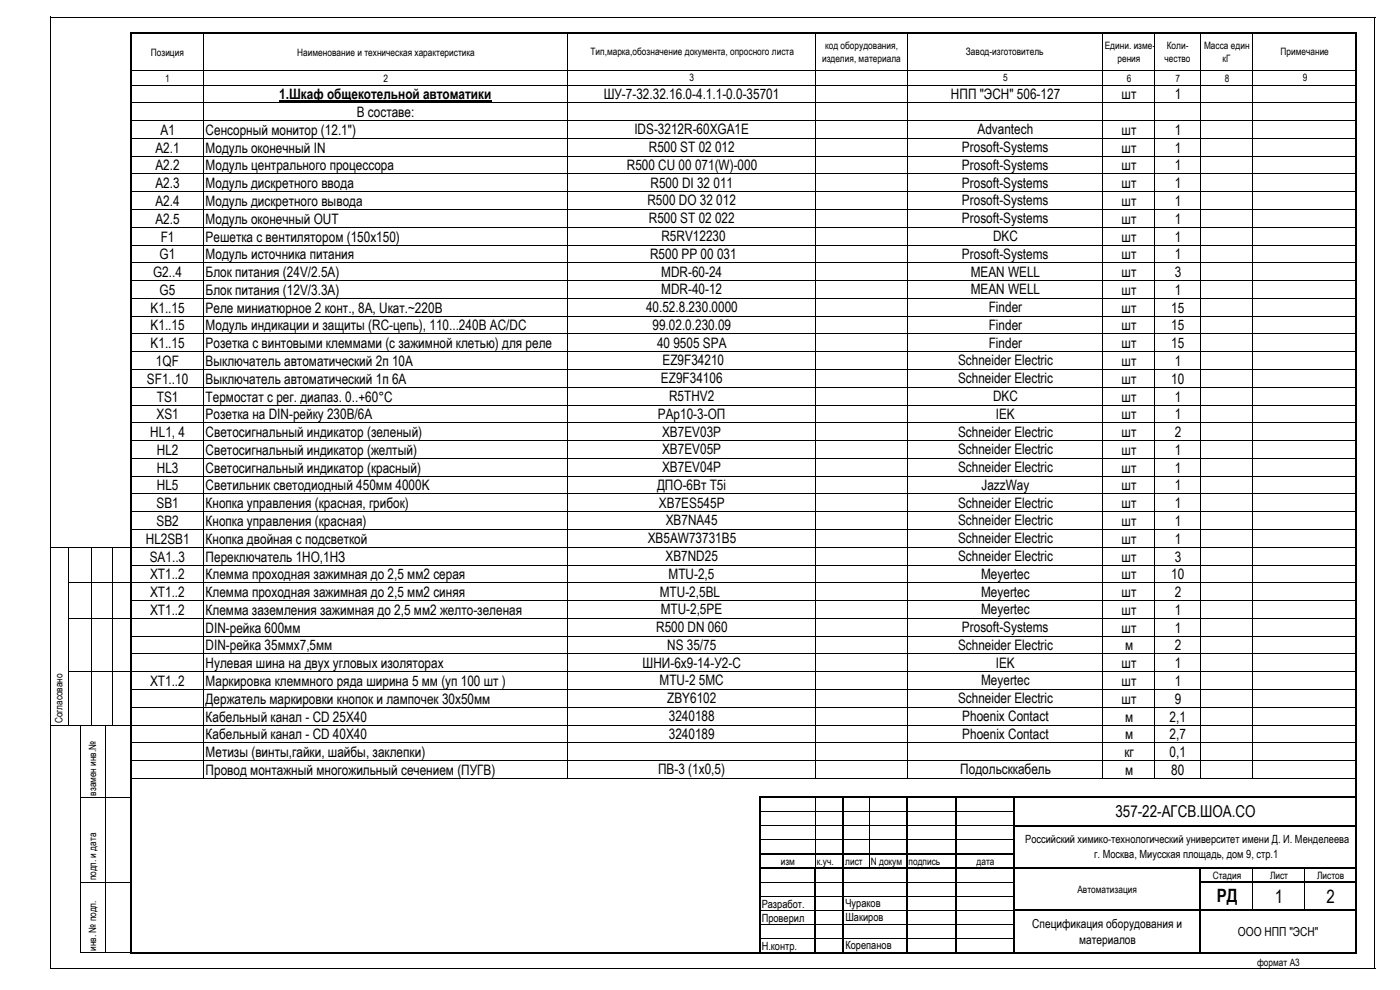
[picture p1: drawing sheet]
<svg xmlns="http://www.w3.org/2000/svg" width="420mm" height="297mm" viewBox="0 0 420 297" stroke-linecap="round" stroke-linejoin="round" font-family="sans-serif">
<defs><g id="words">
<g font-size="5.5">
<text x="365.2" y="270.8">РД</text>
<text x="382.6" y="270.8">1</text>
<text x="398.1" y="270.8">2</text>
</g>
<text font-size="4.9" x="334.8" y="245.3">357-22-АГСВ.ШОА.СО</text>
<g font-size="4.3">
<text x="83.8" y="29.7">1.Шкаф общекотельной автоматики</text>
<text x="181.2" y="29.7">ШУ-7-32.32.16.0-4.1.1-0.0-35701</text>
<text x="285.4" y="29.6">НПП &quot;ЭСН&quot; 506-127</text>
<text x="336.6" y="29.8">шт</text>
<text x="352.5" y="29.8">1</text>
<text x="107.1" y="35.1">В составе:</text>
<text x="48.2" y="40.5">А1</text>
<text x="61.7" y="40.5">Сенсорный монитор (12.1&quot;)</text>
<text x="190.4" y="40.3">IDS-3212R-60XGA1E</text>
<text x="293.4" y="40.3">Advantech</text>
<text x="336.6" y="40.5">шт</text>
<text x="352.5" y="40.5">1</text>
<text x="46.6" y="45.8">А2.1</text>
<text x="61.7" y="45.8">Модуль оконечный IN</text>
<text x="194.7" y="45.6">R500 ST 02 012</text>
<text x="288.7" y="45.6">Prosoft-Systems</text>
<text x="336.6" y="45.8">шт</text>
<text x="352.5" y="45.8">1</text>
<text x="46.6" y="51.1">A2.2</text>
<text x="61.7" y="51.1">Модуль центрального процессора</text>
<text x="188.1" y="51">R500 CU 00 071(W)-000</text>
<text x="288.7" y="51">Prosoft-Systems</text>
<text x="336.6" y="51.1">шт</text>
<text x="352.5" y="51.1">1</text>
<text x="46.6" y="56.5">А2.3</text>
<text x="61.7" y="56.5">Модуль дискретного ввода</text>
<text x="195.2" y="56.3">R500 DI 32 011</text>
<text x="288.7" y="56.3">Prosoft-Systems</text>
<text x="336.6" y="56.5">шт</text>
<text x="352.5" y="56.5">1</text>
<text x="46.6" y="61.8">А2.4</text>
<text x="61.7" y="61.8">Модуль дискретного вывода</text>
<text x="194.3" y="61.6">R500 DO 32 012</text>
<text x="288.7" y="61.6">Prosoft-Systems</text>
<text x="336.6" y="61.8">шт</text>
<text x="352.5" y="61.8">1</text>
<text x="46.6" y="67.1">А2.5</text>
<text x="61.7" y="67.1">Модуль оконечный OUT</text>
<text x="194.7" y="67">R500 ST 02 022</text>
<text x="288.7" y="67">Prosoft-Systems</text>
<text x="336.6" y="67.1">шт</text>
<text x="352.5" y="67.1">1</text>
<text x="47.9" y="77.8">G1</text>
<text x="48.2" y="72.5">F1</text>
<text x="61.7" y="77.8">Модуль источника питания</text>
<text x="61.7" y="72.5">Решетка с вентилятором (150х150)</text>
<text x="195.1" y="77.6">R500 PP 00 031</text>
<text x="198.5" y="72.3">R5RV12230</text>
<text x="288.7" y="77.6">Prosoft-Systems</text>
<text x="298" y="72.3">DKC</text>
<text x="336.6" y="72.5">шт</text>
<text x="336.6" y="77.8">шт</text>
<text x="352.5" y="72.5">1</text>
<text x="352.5" y="77.8">1</text>
<text x="46" y="83.1">G2..4</text>
<text x="61.7" y="83.1">Блок питания (24V/2.5A)</text>
<text x="198.4" y="83">MDR-60-24</text>
<text x="291.3" y="83">MEAN WELL</text>
<text x="336.6" y="83.1">шт</text>
<text x="352.5" y="83.1">3</text>
<text x="47.9" y="88.5">G5</text>
<text x="61.7" y="88.5">Блок питания (12V/3.3A)</text>
<text x="198.4" y="88.3">MDR-40-12</text>
<text x="291.3" y="88.3">MEAN WELL</text>
<text x="336.6" y="88.5">шт</text>
<text x="352.5" y="88.5">1</text>
<text x="45.2" y="93.8">K1..15</text>
<text x="61.7" y="93.8">Реле миниатюрное 2 конт., 8A, Uкат.~220В</text>
<text x="193.9" y="93.6">40.52.8.230.0000</text>
<text x="296.7" y="93.6">Finder</text>
<text x="336.6" y="93.8">шт</text>
<text x="351.5" y="93.8">15</text>
<text x="45.2" y="99.1">K1..15</text>
<text x="61.7" y="99.1">Модуль индикации и защиты (RC-цепь), 110...240В AC/DC</text>
<text x="195.8" y="99">99.02.0.230.09</text>
<text x="296.7" y="99">Finder</text>
<text x="336.6" y="99.1">шт</text>
<text x="351.5" y="99.1">15</text>
<text x="45.2" y="104.5">K1..15</text>
<text x="61.7" y="104.5">Розетка с винтовыми клеммами (с зажимной клетью) для реле</text>
<text x="197.2" y="104.3">40 9505 SPA</text>
<text x="296.7" y="104.3">Finder</text>
<text x="336.6" y="104.5">шт</text>
<text x="351.5" y="104.5">15</text>
<text x="46.8" y="109.8">1QF</text>
<text x="61.7" y="109.8">Выключатель автоматический 2п 10А</text>
<text x="198.8" y="109.6">EZ9F34210</text>
<text x="287.5" y="109.6">Schneider Electric</text>
<text x="336.6" y="109.8">шт</text>
<text x="352.5" y="109.8">1</text>
<text x="44.1" y="115.1">SF1..10</text>
<text x="61.7" y="115.1">Выключатель автоматический 1п 6A</text>
<text x="198.4" y="115">EZ9F34106</text>
<text x="287.5" y="115">Schneider Electric</text>
<text x="336.6" y="115.1">шт</text>
<text x="351.5" y="115.1">10</text>
<text x="47" y="125.8">XS1</text>
<text x="47.1" y="120.5">TS1</text>
<text x="61.7" y="120.5">Термостат с рег. диапаз. 0..+60°С</text>
<text x="61.7" y="125.8">Розетка на DIN-рейку 230В/6А</text>
<text x="197.4" y="125.6">PAp10-3-ОП</text>
<text x="200.8" y="120.3">R5THV2</text>
<text x="298" y="120.3">DKC</text>
<text x="298.9" y="125.6">IEK</text>
<text x="336.6" y="120.5">шт</text>
<text x="336.6" y="125.8">шт</text>
<text x="352.5" y="120.5">1</text>
<text x="352.5" y="125.8">1</text>
<text x="45.1" y="131.1">HL1, 4</text>
<text x="61.7" y="131.1">Светосигнальный индикатор (зеленый)</text>
<text x="198.7" y="131">XB7EV03P</text>
<text x="287.5" y="131">Schneider Electric</text>
<text x="336.6" y="131.1">шт</text>
<text x="352.5" y="131.1">2</text>
<text x="47.1" y="136.5">HL2</text>
<text x="61.7" y="136.5">Светосигнальный индикатор (желтый)</text>
<text x="198.7" y="136.3">XB7EV05P</text>
<text x="287.5" y="136.3">Schneider Electric</text>
<text x="336.6" y="136.5">шт</text>
<text x="352.5" y="136.5">1</text>
<text x="47.1" y="141.8">HL3</text>
<text x="61.7" y="141.8">Светосигнальный индикатор (красный)</text>
<text x="198.7" y="141.6">XB7EV04P</text>
<text x="287.5" y="141.6">Schneider Electric</text>
<text x="336.6" y="141.8">шт</text>
<text x="352.5" y="141.8">1</text>
<text x="47.1" y="147.2">HL5</text>
<text x="61.7" y="147.2">Светильник светодиодный 450мм 4000K</text>
<text x="197.2" y="147">ДПО-6Вт Т5i</text>
<text x="294.5" y="147">JazzWay</text>
<text x="336.6" y="147.2">шт</text>
<text x="352.5" y="147.2">1</text>
<text x="47" y="152.5">SB1</text>
<text x="61.7" y="152.5">Кнопка управления (красная, грибок)</text>
<text x="197.8" y="152.3">XB7ES545P</text>
<text x="287.5" y="152.3">Schneider Electric</text>
<text x="336.6" y="152.5">шт</text>
<text x="352.5" y="152.5">1</text>
<text x="47" y="157.8">SB2</text>
<text x="61.7" y="157.8">Кнопка управления (красная)</text>
<text x="199.8" y="157.6">XB7NA45</text>
<text x="287.5" y="157.6">Schneider Electric</text>
<text x="336.6" y="157.8">шт</text>
<text x="352.5" y="157.8">1</text>
<text x="43.8" y="163.2">HL2SB1</text>
<text x="61.7" y="163.2">Кнопка двойная с подсветкой</text>
<text x="194.4" y="163">XB5AW73731B5</text>
<text x="287.5" y="163">Schneider Electric</text>
<text x="336.6" y="163.2">шт</text>
<text x="352.5" y="163.2">1</text>
<text x="44.9" y="168.5">SA1..3</text>
<text x="45" y="173.8">XT1..2</text>
<text x="61.7" y="168.5">Переключатель 1НО,1НЗ</text>
<text x="61.7" y="173.8">Клемма проходная зажимная до 2,5 мм2 серая</text>
<text x="199.7" y="168.3">XB7ND25</text>
<text x="200.6" y="173.7">MTU-2,5</text>
<text x="287.5" y="168.3">Schneider Electric</text>
<text x="294.5" y="173.7">Meyertec</text>
<text x="336.6" y="173.8">шт</text>
<text x="336.6" y="168.5">шт</text>
<text x="351.5" y="173.8">10</text>
<text x="352.5" y="168.5">3</text>
<text x="45" y="179.2">XT1..2</text>
<text x="61.7" y="179.2">Клемма проходная зажимная до 2,5 мм2 синяя</text>
<text x="198" y="179">MTU-2,5BL</text>
<text x="294.5" y="179">Meyertec</text>
<text x="336.6" y="179.2">шт</text>
<text x="352.5" y="179.2">2</text>
<text x="45" y="184.5">XT1..2</text>
<text x="61.7" y="184.5">Клемма заземления зажимная до 2,5 мм2 желто-зеленая</text>
<text x="198.3" y="184.3">MTU-2,5PE</text>
<text x="294.5" y="184.3">Meyertec</text>
<text x="336.6" y="184.5">шт</text>
<text x="352.5" y="184.5">1</text>
<text x="61.7" y="189.8">DIN-рейка 600мм</text>
<text x="196.9" y="189.7">R500 DN 060</text>
<text x="288.7" y="189.7">Prosoft-Systems</text>
<text x="336.6" y="189.8">шт</text>
<text x="352.5" y="189.8">1</text>
<text x="61.7" y="195.2">DIN-рейка 35ммх7,5мм</text>
<text x="200.2" y="195">NS 35/75</text>
<text x="287.5" y="195">Schneider Electric</text>
<text x="337.6" y="195.2">м</text>
<text x="352.5" y="195.2">2</text>
<text x="61.7" y="200.5">Нулевая шина на двух угловых изоляторах</text>
<text x="192.9" y="200.3">ШНИ-6х9-14-У2-С</text>
<text x="298.9" y="200.3">IEK</text>
<text x="336.6" y="200.5">шт</text>
<text x="352.5" y="200.5">1</text>
<text x="45" y="205.8">XT1..2</text>
<text x="61.7" y="205.8">Маркировка клеммного ряда ширина 5 мм (уп 100 шт )</text>
<text x="197.9" y="205.7">MTU-2 5MC</text>
<text x="294.5" y="205.7">Meyertec</text>
<text x="336.6" y="205.8">шт</text>
<text x="352.5" y="205.8">1</text>
<text x="61.7" y="211.2">Держатель маркировки кнопок и лампочек 30х50мм</text>
<text x="200.2" y="211">ZВY6102</text>
<text x="287.5" y="211">Schneider Electric</text>
<text x="336.6" y="211.2">шт</text>
<text x="352.5" y="211.2">9</text>
<text x="61.7" y="221.8">Кабельный канал - CD 40X40</text>
<text x="61.7" y="216.5">Кабельный канал - CD 25X40</text>
<text x="200.7" y="216.3">3240188</text>
<text x="200.7" y="221.7">3240189</text>
<text x="288.8" y="221.7">Рhоеniх Сопtасt</text>
<text x="288.8" y="216.3">Рhоеniх Сопtасt</text>
<text x="337.6" y="221.8">м</text>
<text x="337.6" y="216.5">м</text>
<text x="351" y="221.8">2,7</text>
<text x="351" y="216.5">2,1</text>
<text x="61.7" y="227.2">Метизы (винты,гайки, шайбы, заклепки)</text>
<text x="337.5" y="227.2">кг</text>
<text x="351" y="227.2">0,1</text>
<text x="61.7" y="232.5">Провод монтажный многожильный сечением (ПУГВ)</text>
<text x="197.5" y="232.3">ПВ-3 (1х0,5)</text>
<text x="288.2" y="232.3">Подольсккабель</text>
<text x="337.6" y="232.5">м</text>
<text x="351.5" y="232.5">80</text>
</g>
<g font-size="3.7">
<text x="309.8" y="278.5">Спецификация оборудования и</text>
<text x="371.5" y="280.8">ООО НПП &quot;ЭСН&quot;</text>
<text x="323.8" y="283.2">материалов</text>
</g>
<g font-size="3.4">
<text x="307.7" y="253.1">Российский химико-технологический университет имени Д. И. Менделеева</text>
<text x="328.4" y="257.3">г. Москва, Миусская площадь, дом 9, стр.1</text>
<text x="228.6" y="272.3">Разработ.</text>
<text x="253.7" y="272.1">Чураков</text>
<text x="228.6" y="276.5">Проверил</text>
<text x="253.7" y="276.4">Шакиров</text>
<text x="228.6" y="285">Н.контр.</text>
<text x="253.7" y="284.8">Корепанов</text>
</g>
<g font-size="3">
<text x="45.3" y="16.7">Позиция</text>
<text x="89.2" y="16.7">Наименование и техническая характеристика</text>
<text x="177.2" y="16.6">Тип,марка,обозначение документа, опросного листа</text>
<text x="247.6" y="14.6">код оборудования,</text>
<text x="289.9" y="16.6">Завод-изготовитель</text>
<text x="331.5" y="14.7">Едини. изме-</text>
<text x="350.2" y="14.7">Коли-</text>
<text x="361.3" y="14.7">Масса един</text>
<text x="384.3" y="16.6">Примечание</text>
<text x="246.7" y="18.5">изделия, материала</text>
<text x="335.4" y="18.6">рения</text>
<text x="349.5" y="18.6">чество</text>
<text x="366.9" y="18.6">кГ</text>
<text x="49.6" y="24.6">1</text>
<text x="115.1" y="24.6">2</text>
<text x="206.9" y="24.4">3</text>
<text x="301.1" y="24.4">5</text>
<text x="338.1" y="24.6">6</text>
<text x="352.8" y="24.6">7</text>
<text x="367.6" y="24.6">8</text>
<text x="391" y="24.4">9</text>
<text x="18.8" y="217" transform="rotate(-90 18.8 217)">Согласовано</text>
<text x="28.9" y="238.8" transform="rotate(-90 28.9 238.8)">взамен инв.№</text>
<text x="234.3" y="259.5">изм</text>
<text x="245.2" y="259.5">к.уч.</text>
<text x="253.6" y="259.5">лист</text>
<text x="261.4" y="259.5">N докум подпись</text>
<text x="293.1" y="259.5">дата</text>
<text x="364" y="263.7">Стадия</text>
<text x="381.2" y="263.7">Лист</text>
<text x="395.3" y="263.7">Листов</text>
<text x="28.9" y="264.2" transform="rotate(-90 28.9 264.2)">подп. и дата</text>
<text x="323.3" y="267.8">Автоматизация</text>
<text x="28.9" y="285.3" transform="rotate(-90 28.9 285.3)">инв. № подл.</text>
<text x="377.3" y="289.8">формат А3</text>
</g>
</g></defs>
<path d="M83.8 30.3h63.8" fill="none" stroke="#000" stroke-width=".34"/>
<g fill="none" stroke="#000" stroke-width=".3">
<path d="M15.1 5v285.7M15.2 5.1h397.5M61.1 10.1v116.6M170.2 10.1v90M244.7 10.1v223.6M272.2 10.1v223.6M331 10.1v223.6M346.5 10.1v106M360.3 10.1v223.3M376 10.1v223.3M412.6 5.2v285.5M39.5 21.3h367.2"/>
<path d="M39.5 25.5h367.2M39.5 30.9h367.2M39.5 36.2h367.2M39.5 41.5h367.2M39.5 46.9h367.2M39.5 52.2h367.2M39.5 57.5h367.2M39.5 62.9h367.2M39.5 68.2h367.2M39.5 73.5h367.2M39.5 78.9h367.2M39.5 89.5h21.4"/>
<path d="M39.5 94.9h21.4M39.5 84.2h367.2M61.2 89.5h108.9M61.2 94.9h108.9M170.3 89.5h176.1M170.3 94.9h176.1M346.6 89.5h13.6M346.6 94.9h13.6M360.4 89.5h46.3M360.4 94.9h46.3M39.5 100.2h21.4M39.5 105.5h21.4"/>
<path d="M39.5 110.9h21.4M39.5 116.2h21.4M61.2 100.2h285.2M61.2 105.5h108.9M61.2 110.9h108.9M61.2 116.2h108.9M170.2 100.3v133.4M170.3 105.5h176.1M170.3 110.9h176.1M170.3 116.2h236.4M346.5 116.3v53.1M346.6 100.2h13.6"/>
<path d="M346.6 105.5h13.6M346.6 110.9h13.6M360.4 100.2h46.3M360.4 105.5h46.3M360.4 110.9h46.3M39.5 121.5h21.4M39.5 126.9h306.9M39.5 132.2h306.9M39.5 137.5h306.9M61.1 127v106.7M61.2 121.5h108.9M170.3 121.5h236.4"/>
<path d="M346.6 126.9h13.6M346.6 132.2h13.6M346.6 137.5h13.6M360.4 126.9h46.3M360.4 132.2h46.3M360.4 137.5h46.3M39.5 142.9h306.9M39.5 148.2h306.9M39.5 153.5h306.9M39.5 158.9h306.9M346.6 142.9h13.6M346.6 148.2h13.6"/>
<path d="M346.6 153.5h13.6M346.6 158.9h13.6M360.4 142.9h46.3M360.4 148.2h46.3M360.4 153.5h46.3M360.4 158.9h46.3M15.2 164.2h23.8M20.7 164.3v53.4M20.8 174.9h18.2M27.5 164.3v53.4M33.7 164.3v53.4M39.5 164.2h306.9"/>
<path d="M39.5 174.9h367.2M39.5 169.5h367.2M346.5 169.7v64M346.6 164.2h13.6M360.4 164.2h46.3M20.8 185.5h18.2M39.5 185.5h367.2M39.5 180.2h367.2M39.5 190.9h367.2M39.5 196.2h367.2M15.2 217.6h23.8M20.8 201.5h18.2"/>
<path d="M24.1 217.7v68.3M31.8 217.7v68.3M39.5 201.5h367.2M39.5 217.6h367.2M39.5 206.9h367.2M39.5 212.2h367.2M24.2 239.3h14.8M39.5 228.2h320.7M39.5 233.6h367.2M39.5 222.9h367.2M244.7 239.5v16.4M260.9 239.5v16.4"/>
<path d="M360.4 228.2h15.5M376.2 228.2h30.5M228.3 243.5h24.6M228.3 247.8h24.6M228.3 252h24.6M244.7 256.5v3.7M253.4 243.5h18.5M253.4 247.8h18.5M253.4 252h18.5M260.9 256.5v3.7M272.4 243.5h14.3M272.4 247.8h14.3"/>
<path d="M272.4 252h14.3M287.2 243.5h16.9M287.2 247.8h16.9M287.2 252h16.9M24.2 264.7h14.8M228.3 264.7h16.1M228.3 268.9h16.1M228.3 273.2h16.1M228.3 277.4h16.1M244.9 264.7h8M244.9 268.9h8M244.9 273.2h8"/>
<path d="M244.9 277.4h8M253.4 264.7h18.5M253.4 268.9h18.5M253.4 273.2h18.5M253.4 277.4h18.5M272.4 264.7h14.3M272.4 268.9h14.3M272.4 273.2h14.3M272.4 277.4h14.3M287.2 264.7h16.9M287.2 268.9h16.9M287.2 273.2h16.9"/>
<path d="M287.2 277.4h16.9M376 260.7v3.7M376 264.9v8M391.5 260.7v3.7M391.5 264.9v8M15.2 290.6h397.5M24.2 285.9h14.8M228.3 281.6h16.1M244.9 281.6h8M253.4 281.6h18.5M272.4 281.6h14.3M287.2 281.6h16.9"/>
</g>
<g fill="#000">
<path d="M39 9.6h.5v276.5h-.5zM39.5 9.6h352v.5h-352zM391.5 9.6h15.2v.5h-15.2zM406.7 9.6h.5v276.5h-.5zM227.7 239h.6v46.6h-.6zM228.3 239h178.9v.5h-178.9zM252.9 239.5h.5v46.1h-.5zM271.9 239.5h.5v46.1h-.5zM286.7 239.5h.5v46.1h-.5zM304.1 239.5h.5v46.1h-.5zM228.3 255.9h76.3v.6h-76.3zM304.6 247.5h102.6v.5h-102.6z"/>
<path d="M228.3 260.2h178.9v.5h-178.9zM244.4 260.7h.5v24.9h-.5zM304.6 272.9h102.6v.5h-102.6zM360 260.7h.5v25.4h-.5zM360.5 264.4h46.7v.5h-46.7zM39.5 285.6h264.6v.5h-264.6zM304.1 285.6h103.1v.5h-103.1z"/>
</g>
<use href="#words"/>
</svg>
